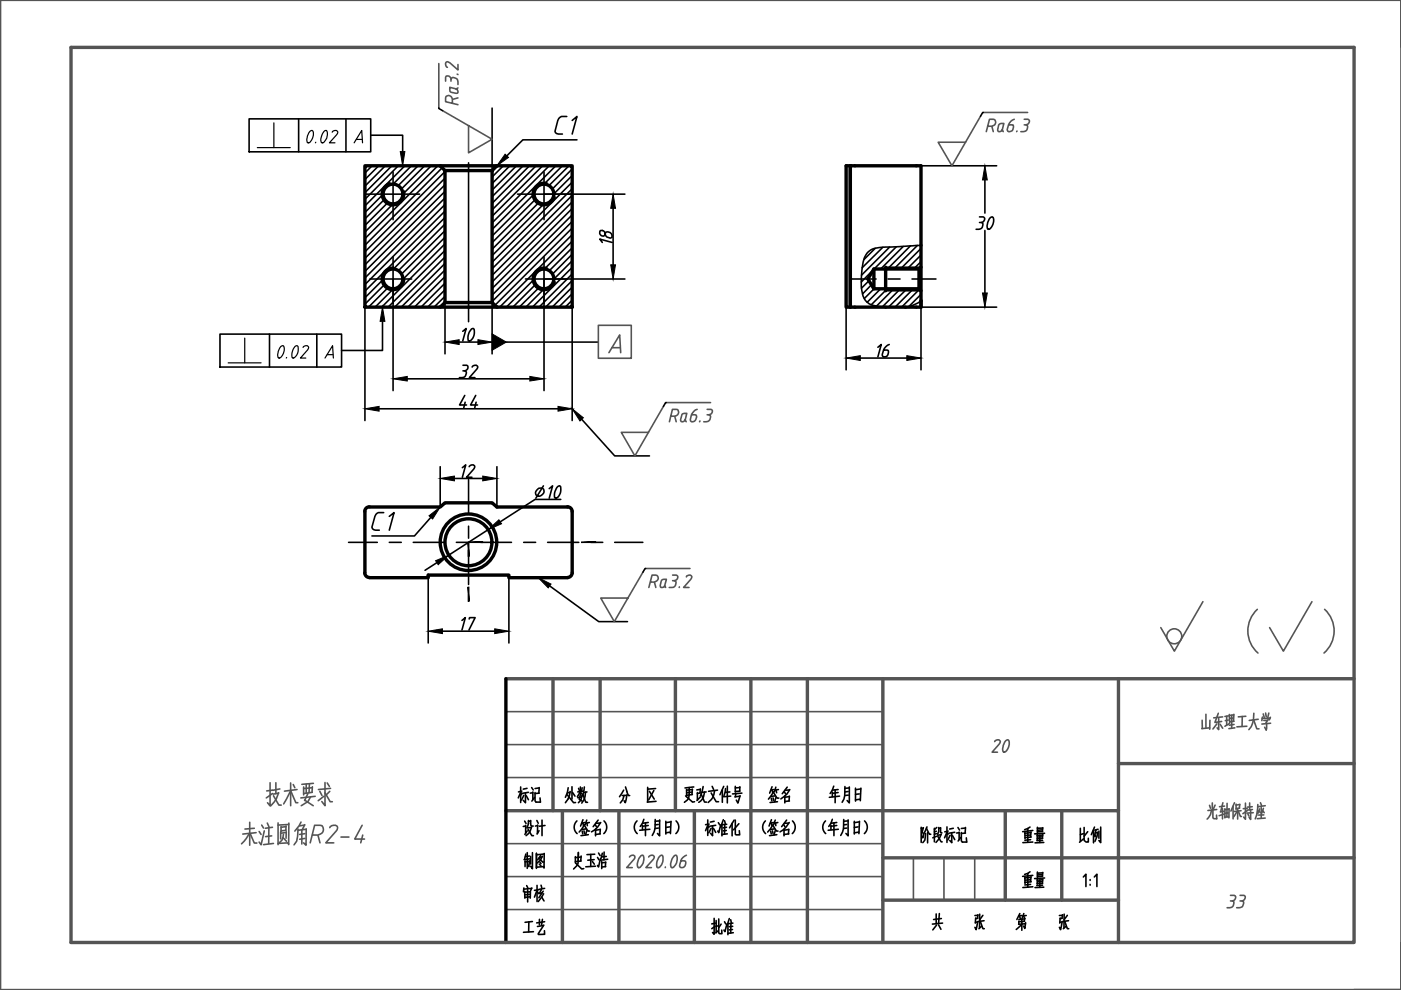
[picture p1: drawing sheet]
<svg xmlns="http://www.w3.org/2000/svg" width="297mm" height="210mm" viewBox="0 0 297 210" stroke-linecap="round" stroke-linejoin="round" font-family="sans-serif">
<defs><g id="words">
<text font-size="18.1" fill="#545454" x="263.5" y="141.1">（ ）</text>
<text font-size="15.9" x="104.4" y="36.3">C1</text>
<text font-size="10.6" x="78" y="115">C1</text>
<text font-size="7.5" x="110.1" y="192.6">审核</text>
<g font-size="7.1" fill="#545454">
<text x="254" y="155.9">山东理工大学</text>
<text x="255.1" y="175">光轴保持座</text>
</g>
<g font-size="7.1">
<text x="109" y="171.4">标记</text>
<text x="118.9" y="171.4">处数</text>
<text x="130.5" y="171.4">分 区</text>
<text x="144.3" y="171.4">更改文件号</text>
<text x="161.9" y="171.4">签名</text>
<text x="175" y="171.4">年月日</text>
<text x="110.1" y="178.5">设计</text>
<text x="148.9" y="178.5">标准化</text>
<text x="194.4" y="179.9">阶段标记</text>
<text x="110.1" y="185.6">制图</text>
<text x="120.6" y="185.6">史玉浩</text>
<text x="215.9" y="189.4">重量</text>
<text x="149.9" y="199.3">批准</text>
<text x="196.8" y="198.6">共 张 第 张</text>
</g>
<g font-size="6.6">
<text x="215.9" y="179.9">重量</text>
<text x="227.9" y="179.9">比例</text>
<text x="110.1" y="199.3">工艺</text>
</g>
<text font-size="6.2" fill="#545454" x="209.5" y="160.9">20</text>
<text font-size="5.7" fill="#545454" x="259.3" y="193.7">33</text>
</g></defs>
<g fill="none" stroke="#545454" stroke-width=".72">
<path d="M15.1 10h272v189.8h-272zM107.3 143.9h179.8M117.2 143.9v28M127.2 143.9v28M143.2 143.9v28M159.2 143.9v55.9M171.2 143.9v55.9M187.2 143.9v55.9M237.1 143.9v28M107.3 171.9h129.8v27.9M119.2 171.9v27.9M131.2 171.9v27.9"/>
<path d="M147.2 171.9v27.9M213.1 171.9v19M225.1 171.9v19M237.1 161.9h50M187.2 181.9h99.9M187.2 190.9h49.9"/>
</g>
<g fill="none" stroke="#545454" stroke-width=".34">
<path d="M.1 .1h209.8M93 13.5v9.4M95.6 17.2l.2-.7a1.04 1.04 0 0 1 1.1 .3 1.04 1.04 0 0 1 .2 1.1M95.6 16.8a.62 .62 0 0 0-.4-.7 .62 .62 0 0 0-.7 .3v.8M96.9 15.7l.2 .1M97.1 18.6l-.4 .3-1.3-.4v.9l.3 .2 1.3 .1 .1-.3-.4-.5M97.1 13.7v1.1l-1.7-1.5-.6-.2a.69 .69 0 0 0 .1 1.2M297 .1v209.7h-296.9v-209.7h296.9v9.9M93.8 23.5l5.5 3.1v5.8l5-2.9-5-2.9M95.9 21.9v-.8a.74 .74 0 0 0-.6-.8 .74 .74 0 0 0-.8 .5v.8l2.6 .6M97.1 20.8l-1.1 .3M207.9 24.7l-3.2 5.5h-5.8l2.9 5 2.9-5"/>
<path d="M208.5 23.8h9.4M209.5 26.8h.8a.76 .76 0 0 0 .8-.6 .76 .76 0 0 0-.5-.9h-.8l-.7 2.6M210.3 26.8l.3 1.1M212.5 27.5l-.5 .4-.4-.1-.1-.3 .2-1 .5-.3h.6l-.3 1.3 .2 .4M215 25.3a2.28 2.28 0 0 0-1.4 2.5 .76 .76 0 0 0 1.1-.3l.1-1h-.9M215.6 27.8l-.1 .1M217.2 26.5a.55 .55 0 0 1 .7 .3 1.04 1.04 0 0 1-1.5 1.1M217.2 25.3h.8a.65 .65 0 0 1 .2 .8 .65 .65 0 0 1-.7 .4M126.9 69h6.9v7h-6.9zM129.1 74.8l2.3-3.8 .2 3.8M129.7 73.7h1.8M140.7 86.2l-3.2 5.5h-5.8l2.9 5 2.9-5"/>
<path d="M141.3 85.4h9.4M142.3 88.2h.8a.74 .74 0 0 0 .8-.6 .74 .74 0 0 0-.5-.8h-.8l-.7 2.6M143.1 88.3l.3 1.1M145.3 89l-.3 .3a.41 .41 0 0 1-.5 .1 .41 .41 0 0 1-.2-.4l.3-1.1 .5-.3h.5l-.3 1.4 .2 .4M147.8 86.8a2.26 2.26 0 0 0-1.4 2.5 .69 .69 0 0 0 1.1-.3l.2-.6-.1-.4-.9-.1M148.4 89.3l-.1 .1M149.9 87.9l.7 .2a1.02 1.02 0 0 1-.3 1.1 1.02 1.02 0 0 1-1.1 .2M149.9 86.8h.8a.62 .62 0 0 1 .3 .7 .62 .62 0 0 1-.7 .4M136.3 121.3l-3.2 5.5h-5.7l2.8 5 2.9-5M136.9 120.5h9.4M138 123.4a1.47 1.47 0 0 0 1.5-.5 .66 .66 0 0 0-.4-1h-.9l-.6 2.7M138.8 123.5l.3 1.1"/>
<path d="M140.9 124.2l-.3 .3h-.5l-.1-.4 .2-.9 .2-.3 .9-.1-.4 1.4 .2 .4M142.6 123.1l.6 .1a1.01 1.01 0 0 1-.2 1.2 1.01 1.01 0 0 1-1.1 .2M142.6 121.9h.8a.65 .65 0 0 1 .3 .8 .65 .65 0 0 1-.8 .4M144 124.4v.2M145.5 122.3a.56 .56 0 0 1 .8-.4 .56 .56 0 0 1 .2 .9l-1.6 1.8h1.2M255 127.6l-6 10.5-2.9-5M107.3 157.9h79.9M107.3 150.9h79.9M52.9 176.7l-.7 1.1-1 1.1M52.9 174.3v4.9M53 176.7l.9 2h.6M53.9 175.6l-2 .2"/>
<path d="M54.3 176.5l-2.8 .3M54.9 176.3l.5 .6M55.5 174.9l.4 .7M56 176.2l-.6 2.9-.5-.6M56.7 174.5l.4 .9M57 175.5v3.3M57.3 166v4.9l-.6-.7M57.6 177.2l-1.3 .2M57.8 167.5l-1.3 .2M57.8 168.2l-1.3 1M57.8 175.4l-1.6 .2M58 168.7l1.1 2h.5"/>
<path d="M58 178.8l-2.1 .3M58.5 166v2.3M59 178.8l2.1-.1 .1 .3M59 174.5v4.6M59 168.2l-1.1 .2M59.1 168.1l-.5 1.3-1.2 1.5M59.3 167.3l-1.5 .3M59.5 176.4v1.5M59.6 175.2v1.1M60.1 176.9l-.3 1.3-.5 .5M60.1 177.7l.6 .7M60.6 175.3l-1 .1"/>
<path d="M60.6 175.1v.9M60.6 176l-1 .2M60.6 176.5l-1.1 .2M60.7 176.3l-.1 1.4M61.2 174.8l-2.2 .1M61.2 174.5v4.6M61.6 167.7l-1.5 2.7M61.6 166v4.8M61.7 167.7l1 2.5h.4M62.2 166.3l.3 .7M63 167.4l-2.7 .3M63.2 175.8l-.3 2.6-.6 .7"/>
<path d="M63.8 174.3l-.4 .8-.9 1.1M64 176v3M64.4 166.8v1.7M64.5 174.9l-1 .2M64.6 169.6l1.8 1.2M64.6 174.9l-.5 1M64.6 176.8l-1.1 .1M64.6 177.8l-1.1 .1M64.9 175.7v3.5l-.5-.5M64.9 166.3v1.8M64.9 175.8l-1.7 .2M65.2 170l-1.3 .8"/>
<path d="M65.3 168.3l-.7 1.4M65.6 166.2l-.1 1.9M65.9 168.9l-.6 1.1M66.2 168l-1.8 .2M66.2 167l-1.8 .2M66.2 166.8v1.2M66.3 177.1a2 2 0 0 0 2.2-.8 1.25 1.25 0 0 0-.2-1.2l-1.6-.1-.9 3.7M66.4 166.1l-2.4 .2M66.8 168.8l-3 .4M67.4 177.1l.4 1.6M67.8 167.8l.5 .9M68.7 168.8l-1.2 1"/>
<path d="M68.9 165.9v4.9l-.7-.9M68.9 168.1l1.1 1.9h.5M69.4 166l.4 .7M69.9 175.5a.97 .97 0 0 1 1.7-.1l-.3 .8-2.2 2.5h1.7M69.9 167.8l-.7 .7M70.1 167.1l-2.6 .3M72.3 177.5h1.7M76.8 175l-1.6 2.9h2.1M76.9 177.1l-.4 1.6M107.3 178.9h79.9M107.3 171.9h79.9M107.3 164.9h79.9"/>
<path d="M107.3 192.8h79.9M107.3 185.9h79.9M133.5 181.7v-.1a.65 .65 0 0 1 1.1 0v.4l-1.7 2h1.2M135.9 181.4l.4-.1a1.9 1.9 0 0 1-.9 2.7l-.1-.1a2.46 2.46 0 0 1 .6-2.5zM137.5 181.7a.63 .63 0 0 1 .6-.4 .63 .63 0 0 1 .6 .5l-1.8 2.2h1.2M139.9 181.6l.5-.3a1.98 1.98 0 0 1-.8 2.7l-.3-.1a2.37 2.37 0 0 1 .6-2.3zM141.1 183.8l-.1 .2M143 181.4l.4-.1a1.9 1.9 0 0 1-.9 2.7l-.1-.1a2.46 2.46 0 0 1 .6-2.5zM145.5 181.3a2.2 2.2 0 0 0-1.3 2.5 .76 .76 0 0 0 1.1-.3v-.9l-.8-.1M193.7 181.9v9M200.1 181.9v9M206.7 181.9v9"/>
<path d="M297 199.8v10h-9.9"/>
<circle cx="249" cy="134.9" r="1.59"/>
</g>
<!-- layer: 0 -->
<path d="M107.3 143.9v55.9" fill="none" stroke="#000" stroke-width=".72"/>
<g fill="none" stroke="#000" stroke-width=".34">
<path d="M107.3 72.5h19.6M122.3 174.1a1.8 1.8 0 0 0 .1 2.6M123.4 176.2l.2 .6M123.6 173.8l-.5 1.3M123.6 174.5l.1 .5M123.8 176.2l.1 .5M123.9 175l.8 1.2h.3M123.9 174.9l-1.1 1.5M124 174.4l-.7 .2M124.2 175.7l-.8 .2M124.4 173.9l-.3 1M124.4 176.1l-.3 .9"/>
<path d="M124.4 174.5l.1 .6M124.7 177l-1.5 .2M125 174.4l-.8 .2M126.2 174.8l.3 .5M126.3 175.8v1.4M126.8 173.9l-1 1.4M127.2 174.5l-.8 .1M127.2 175.9l-.9 .1M127.3 176.8l-1 .1M127.3 175.8l-.1 1M127.4 174.4l-1.2 1.5-.8 .5M128.1 174.1a1.8 1.8 0 0 1-.1 2.6"/>
<path d="M135.1 174.1a1.8 1.8 0 0 0 0 2.6M136.2 175v.9M136.5 173.7l-.3 .9-.5 .6M136.8 174.5v2.7M137.4 174.4l-1.2 .2M137.4 175l-1.2 .2M137.8 175.8l-2.2 .2M138.9 173.8v1.9l-.6 1.4M139.6 174.8l-.7 .1M139.6 175.6l-.7 .1M139.9 173.8v3.4l-.5-.5M139.9 174l-1 .1"/>
<path d="M141.2 174.1v2.7M142 175.3l-.8 .1M142.1 176.4l-.9 .2M142.2 174.3l-1 .1M142.3 174.1l-.2 2.7M143.3 174.1a1.8 1.8 0 0 1 0 2.6M162.3 174.1a1.8 1.8 0 0 0 0 2.6M163.4 176.2l.1 .6M163.6 173.8l-.5 1.3M163.6 174.5v.5M163.8 176.2l.1 .5M163.9 175l.7 1.2h.4"/>
<path d="M163.9 174.9l-1.1 1.5M164 174.4l-.7 .2M164.2 175.7l-.8 .2M164.4 173.9l-.4 1M164.4 176.1l-.3 .9M164.4 174.5l.1 .6M164.7 177l-1.6 .2M164.9 174.4l-.7 .2M166.1 174.8l.3 .5M166.2 175.8v1.4M166.8 173.9l-1.1 1.4M167.2 174.5l-.9 .1"/>
<path d="M167.2 175.9l-1 .1M167.2 176.8l-1 .1M167.2 175.8v1M167.3 174.4l-1.1 1.5-.8 .5M168 174.1a1.8 1.8 0 0 1 0 2.6M175 174.1a1.8 1.8 0 0 0 .1 2.6M176.2 175v.9M176.5 173.7l-.3 .9-.5 .6M176.8 174.5v2.7M177.4 174.4l-1.2 .2M177.4 175l-1.2 .2M177.7 175.8l-2.1 .2"/>
<path d="M178.9 173.8l-.1 1.9-.5 1.4M179.5 174.8l-.6 .1M179.6 175.6l-.8 .1M179.8 173.8v3.4l-.4-.5M179.8 174l-.9 .1M181.1 174.1v2.7M181.9 175.3l-.8 .1M182.1 176.4l-1 .2M182.2 174.3l-1.1 .1M182.2 174.1l-.1 2.7M183.3 174.1a1.8 1.8 0 0 1 0 2.6M229.7 185.9l.5-.6v2.7"/>
<path d="M231.1 186.5v.2M231.1 187.5v.2M232 185.9l.6-.6v2.7"/>
</g>
<!-- layer: 1 -->
<g fill="none" stroke="#000" stroke-width=".72">
<path d="M77.4 35.2h15.9l1 1v27.9l-1 1h-15.9zM93.3 35.2h6M94.3 36.2h5M104.3 36.2l1.1-1h15.9v29.9h-15.9l-1.1-1zM179.4 35.2h15.9v21.5l-.5 .3h-9.5l-1.3 2.2 1.3 2h9.5l.5 .5v3.4h-15v-29.9v29.9h-.9zM185.3 57v4.2M187.8 56.7v5M194.8 57v4.2M195.3 56.7v5M93.3 65.1h12.1M94.3 64.1h10M77.4 108.5v13"/>
<path d="M78.3 107.5h15l1-.9h10l1.1 .9h14.9M120.3 107.5a.99 .99 0 0 1 1 1v13M77.3 121.4a.99 .99 0 0 0 1 1M78.3 122.5h12.5v-.6h17.1v.6h12.4M121.3 121.4a.99 .99 0 0 1-1 1"/>
<circle cx="83.3" cy="41.1" r="2.1"/>
<circle cx="83.3" cy="59.1" r="2.1"/>
<circle cx="115.3" cy="59.1" r="2.1"/>
<circle cx="115.3" cy="41.1" r="2.1"/>
<circle cx="99.3" cy="115" r="5"/>
<circle cx="99.3" cy="115" r="6"/>
</g>
<g fill="none" stroke="#000" stroke-width=".34">
<path d="M52.8 25.2h25.8v7h-25.8zM63.3 25.2v7M73.3 25.2v7M78.6 28.7h6.8v3.4M93 22.9l.8 .6M195.3 35.2h16M208.5 23.8l-.6 .9M208.8 38.2v7M83.3 59.2v23.6M115.3 41.2h17.2M127.2 49a.69 .69 0 0 0 .4 1 .69 .69 0 0 0 .9-.8 .94 .94 0 0 1 1.3 1.1 .98 .98 0 0 1-1.5-.8 .7 .7 0 0 0-1.1-.5zM127.7 51.4l-.5-.7 2.6 .7"/>
<path d="M130 44.2v11.9M132.5 59.2h-17.2v23.6M184.2 59.5l-1.5 1.6M185.2 57.2l-2.6 2.6M185.6 52.6l-2.4 2.4M187.2 52.4l-4.4 4.4M188.6 52.4l-5.9 5.9M190 52.3l-4.7 4.7M191.5 52.3l-4.8 4.7M193 52.1l-4.5 4.6M194.5 52l-4.6 4.7M195.3 52.7l-4 4"/>
<path d="M195.3 54.1l-2.6 2.6M195.3 55.5l-1.2 1.2M207.7 47.2a.55 .55 0 0 1 .7 .3 1.04 1.04 0 0 1-1.4 1.1M207.7 46h.8a.65 .65 0 0 1 .2 .7 .65 .65 0 0 1-.6 .5M208.8 48.9v13.2M209.9 46.2l.5-.2a1.93 1.93 0 0 1-.8 2.6l-.2-.1a2.75 2.75 0 0 1 .5-2.3zM46.6 70.8h25.8v7h-25.8zM57.1 70.8v7M67.2 70.8v7M77.4 65.1v24.1M81.1 68.1v6.2h-8.7M94.3 64.1v10.9"/>
<path d="M97.4 72.5h3.9M98.1 70.2l.7-.5-.7 2.6M98.2 78.6a.5 .5 0 0 1 .7 .5l-.2 .5a1.07 1.07 0 0 1-1.3 .5M98.2 77.4h.8a.66 .66 0 0 1 .2 .8 .66 .66 0 0 1-.7 .4M100 69.7h.4a1.9 1.9 0 0 1-.9 2.6l-.2-.1a2.46 2.46 0 0 1 .7-2.5zM100.1 77.8a.64 .64 0 0 1 .6-.4 .64 .64 0 0 1 .6 .5l-1.8 2.2h1.2M104.3 64.1v10.9M121.3 65.1v24.1M179.4 65.1v13.3M182.4 75.9h9.9M184.8 60.4l-1.9 1.9M185.3 61.2l-2.1 2.1"/>
<path d="M186.1 73.6l.7-.6-.7 2.7M186.7 61.2l-2.9 2.9M187.8 61.6l-3.1 3M188.5 73l-.3 .2a2.38 2.38 0 0 0-1.1 2.3 .76 .76 0 0 0 1.1-.3l.1-.9-.9-.1M189.1 61.7l-3.3 3.2M190.5 61.7l-3.4 3.4M191.9 61.7l-3.5 3.4M193.2 61.7l-3.4 3.4M194.6 61.7l-3.4 3.4M195.3 62.4l-2.6 2.6M211.3 65.1h-16v13.3M80.4 86.7h37.9"/>
<path d="M86.3 80.3h26M93.3 98.9v8.6M98 99.2l.7-.6-.7 2.6M98.5 83.8l-1.1 2.1h1.5M98.6 85.3l-.3 1.2M99.5 98.9a.63 .63 0 0 1 .6-.3 .63 .63 0 0 1 .6 .4l-1.8 2.2h1.2M100.9 83.8l-1.1 2.1h1.4M101 85.3l-.3 1.2M105.4 98.9v8.6M123.3 88.9l7 7.8h7.4M141.3 85.4l-.6 .8M92.6 119.3l-2.5 1.6"/>
<path d="M96.3 101.4h6M103.5 112.3l-8.3 5.4M113.8 103.9a.82 .82 0 0 1 .9-.4 .82 .82 0 0 1 .6 .6 .99 .99 0 0 1-.6 1 .99 .99 0 0 1-1.1-.3l-.1-.3zM115.2 103l-1.6 2.6M116.4 103.6l.8-.6-.8 2.6M118.2 103.2l.5-.2a1.93 1.93 0 0 1-.9 2.6h-.1a2.41 2.41 0 0 1 .5-2.4zM118.9 105.9h-5.5l-7.3 4.7M90.8 122.5v13.8M93.8 133.8h11.1M97.9 131.5l.8-.5-.8 2.6M99.5 131.2l.1-.2h1.1l-1.3 2.6M107.9 122.5v13.8"/>
<path d="M116.5 124.2l10.4 7.6h6.1M136.9 120.5l-.6 .8"/>
</g>
<!-- layer: 1 -->
<g fill="none" stroke="#000" stroke-width=".34">
<path d="M77.5 35.2l-.1 .1M78.9 35.2l-1.5 1.5M80.3 35.2l-2.9 2.9M81.7 35.2l-4.3 4.3M82.7 38.7a2.48 2.48 0 0 0-1.8 3.1 2.48 2.48 0 0 0 3.1 1.7 2.48 2.48 0 0 0 1.7-3M83.1 35.2l-5.7 5.7M84.4 35.2l-7 7.1M85.8 35.2l-8.4 8.5M87.2 35.2l-3.9 3.8M88.6 35.2l-4.2 4.1M90 35.2l-4.9 4.9M91.4 35.2l-5.9 5.9"/>
<path d="M92.8 35.2l-15.4 15.4M93.8 35.6l-16.4 16.4M94.3 36.4l-16.9 17M94.3 37.8l-16.9 17M94.3 39.2l-16.9 16.9M112.3 35.2l-8 7.9M113.7 35.2l-9.4 9.3M115 35.2l-10.7 10.7M116 38.7a2.48 2.48 0 0 0-3.1 1.8 2.48 2.48 0 0 0 1.8 3 2.48 2.48 0 0 0 3-1.7M116.4 35.2l-12.1 12.1M117.8 35.2l-13.5 13.5M121.3 38.6l-17 17"/>
<path d="M81.3 41.2l-3.9 3.9M81.3 59.2l-3.9 3.9M81.6 42.2l-4.2 4.2M82.2 42.9l-4.8 4.9M83.3 43.2l-5.9 6M83.4 56.7a2.48 2.48 0 0 0-2.6 2.3 2.48 2.48 0 0 0 2.4 2.6 2.48 2.48 0 0 0 2.6-2.4M94.3 55.9l-9.2 9.2M94.3 58.6l-6.4 6.5M94.3 40.6l-16.9 16.9M94.3 42l-16.9 16.9M94.3 43.4l-16.9 16.9M94.3 44.8l-16.9 16.9"/>
<path d="M94.3 46.1l-10.9 10.9M94.3 47.5l-9.8 9.9M94.3 48.9l-9.1 9.2M94.3 50.3l-8.8 8.9M94.3 51.7l-13.4 13.4M94.3 53.1l-12 12M94.3 54.5l-10.6 10.6M94.3 57.2l-7.8 7.9M113.2 41.2l-8.9 8.9M113.2 59.2l-5.9 5.9M113.5 42.3l-9.2 9.1M114.2 42.9l-9.9 9.9"/>
<path d="M115.3 43.2l-11 11M116 56.7a2.48 2.48 0 0 0-3.1 1.8 2.48 2.48 0 0 0 1.8 3 2.48 2.48 0 0 0 3-1.7M121.3 40l-17 17M121.3 41.4l-17 17M121.3 42.8l-17 17M121.3 44.2l-17 17M121.3 45.6l-17 17M121.3 47l-17 16.9M121.3 48.4l-16.4 16.3M121.3 49.8l-15.4 15.3M121.3 51.2l-5.9 5.8M121.3 52.5l-4.8 4.9"/>
<path d="M121.3 53.9l-4.1 4.2M121.3 55.3l-3.9 3.9M121.3 56.7l-8.4 8.4M121.3 58.1l-7 7M121.3 59.5l-5.6 5.6M187.8 56.7h7.5M195.3 52l-6.5 .4a6.7 6.7 0 0 0-4.5 .8 4.4 4.4 0 0 0-1.4 3.2 11.7 11.7 0 0 0 .3 6.7 3.3 3.3 0 0 0 2.9 1.9l1.7 .1M81.6 60.3l-4.2 4.2M82.3 60.9l-4.2 4.2M83.4 61.2l-3.9 3.9M94.3 60l-5 5.1M94.3 61.4l-3.6 3.7"/>
<path d="M94.3 62.8l-2.3 2.3M113.6 60.3l-4.9 4.8M114.3 61l-4.2 4.1M115.4 61.2l-3.9 3.9M121.3 60.9l-4.2 4.2M121.3 62.3l-2.8 2.8M121.3 63.6l-1.5 1.5M121.3 65l-.1 .1M187.8 61.7h7.5M195.3 63.8a5.8 5.8 0 0 1-3.3 1.3"/>
</g>
<!-- layer: 171 -->
<path d="M99.3 34.5v33.7" fill="none" stroke="#000" stroke-width=".34"/>
<g fill="#000" stroke="#000" stroke-width=".21">
<path d="M99.3 114.9v.1l3-.1zM99.3 115l3-.1v.1z"/>
<path d="M99.3 115l.1 3v-3zM99.3 115l.1 3h-.1z"/>
<path d="M123.3 115h3v-.1zM123.3 114.9h3l-3 .1z"/>
<path d="M99.3 124.5v3h.1zM99.3 124.5h.1v3z"/>
</g>
<g fill="none" stroke="#000" stroke-width=".34">
<path d="M83.3 36.5v10.1M115.3 36.5v10.1M77.4 41.2h11.6M78.4 59.2h8.9M83.3 54.5v9.8M111.4 59.2h8.9M115.3 54.5v9.8M180.6 59.2h5.1M188.3 59.2h2.5M193.4 59.2h5M73.9 115h6.1M96.8 115h2.5"/>
<path d="M99.3 101.7v7.3M99.3 111.6v2.5M99.3 116.6v7.3M101.9 115h6.5M111 115h2.6M116.1 115h6.6M125.3 115h2.5M130.3 115h6"/>
</g>
<g fill="#000" stroke="#000" stroke-width=".21">
<path d="M84.9 32.1h.9l-.4 3.1zM208.8 35.2l.5 3h-1zM130 41.2l.5 3h-1zM129.5 56.1h1l-.5 3.1zM81.1 65.1l.5 3h-1zM83.3 80.3l3-.5v1zM94.3 72.5l3.1-.5v1zM101.3 72l3 .5-3 .5zM112.3 79.8l3 .5-3 .5zM179.4 75.9l3-.5v1zM192.3 75.4l3 .5-3 .5zM208.3 62.1h1l-.5 3z"/>
<path d="M77.4 86.7l3-.5v1zM118.3 86.2l3 .5-3 .5zM121.3 86.7l2.4 1.9-.7 .7zM92.4 118.9l2.8-1.2-2.3 2zM93.3 101.4l3-.5v1.1zM102.3 100.9l3.1 .5-3.1 .6zM103.5 112.3l2.3-2.1 .5 .9zM90.8 133.8l3-.5v1zM104.9 133.3l3 .5-3 .5zM114.1 122.5l2.7 1.3-.6 .8z"/>
</g>
<!-- layer: 0 -->
<path d="M104.3 70.8l3 1.7-3 1.8z" fill="#000" stroke="#000" stroke-width=".21"/>
<g fill="none" stroke="#000" stroke-width=".25">
<path d="M54.6 31.3h6.9M58.1 26v5.3M65.7 27.9l.5-.2a1.98 1.98 0 0 1-.8 2.6l-.2-.1a2.8 2.8 0 0 1 .5-2.3zM67 30.2l-.1 .1M68.7 27.9l.5-.2a1.9 1.9 0 0 1-.9 2.6l-.1-.1a2.47 2.47 0 0 1 .5-2.3zM70.4 28a.63 .63 0 0 1 .7-.3 .63 .63 0 0 1 .5 .4l-1.8 2.2h1.2M75.1 30.3l1.6-2.6 .2 2.6M75.6 29.6h1.2M48.4 76.9h7M51.9 71.7v5.2M59.5 73.5l.6-.2a1.99 1.99 0 0 1-.9 2.6l-.2-.1a2.75 2.75 0 0 1 .5-2.3zM60.8 75.8l-.1 .1"/>
<path d="M62.5 73.5l.5-.2a1.9 1.9 0 0 1-.9 2.6l-.1-.1a2.41 2.41 0 0 1 .5-2.3zM64.2 73.7a.63 .63 0 0 1 .7-.4 .63 .63 0 0 1 .5 .5l-1.7 2.1h1.1M68.9 75.9l1.6-2.6 .2 2.6M69.4 75.2h1.2"/>
</g>
<use href="#words"/>
</svg>
